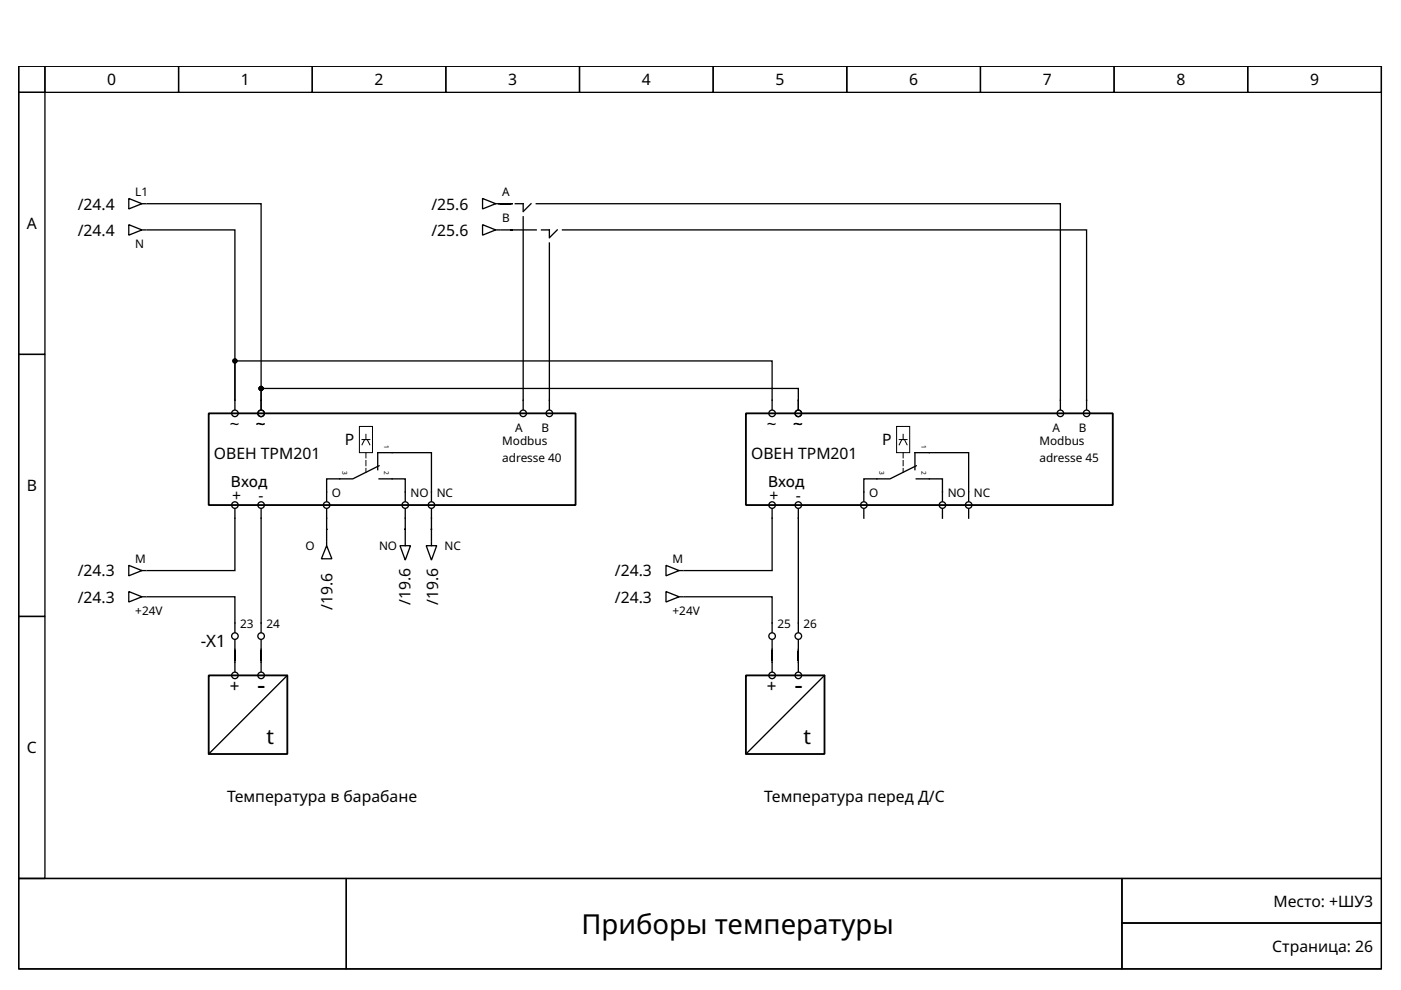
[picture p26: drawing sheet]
<svg xmlns="http://www.w3.org/2000/svg" width="297mm" height="210mm" viewBox="0 0 297 210" stroke-linecap="round" stroke-linejoin="round" font-family="sans-serif">
<defs><g id="words">
<text font-size="5.8" x="123.3" y="198.1">Приборы температуры</text>
<g font-size="5.6">
<text x="54.5" y="147.1">-</text>
<text x="168.4" y="147.1">-</text>
</g>
<g font-size="4.4">
<text x="56.5" y="157.6">t</text>
<text x="170.4" y="157.6">t</text>
</g>
<g font-size="3.6">
<text x="48.7" y="91.3">~</text>
<text x="54.3" y="91.3">~</text>
<text x="162.6" y="91.3">~</text>
<text x="168.1" y="91.3">~</text>
<text x="42.6" y="137.1">-X1</text>
<text x="48.7" y="146.8">+</text>
<text x="162.6" y="146.8">+</text>
</g>
<g font-size="3.3">
<text x="22.7" y="18.1">0</text>
<text x="51.1" y="18.1">1</text>
<text x="79.4" y="18.1">2</text>
<text x="107.7" y="18.1">3</text>
<text x="136.1" y="18.1">4</text>
<text x="164.4" y="18.1">5</text>
<text x="192.8" y="18.1">6</text>
<text x="221.1" y="18.1">7</text>
<text x="249.4" y="18.1">8</text>
<text x="277.8" y="18.1">9</text>
<text x="16.5" y="44.4">/24.4</text>
<text x="91.5" y="44.4">/25.6</text>
<text x="5.7" y="48.6">A</text>
<text x="16.5" y="50">/24.4</text>
<text x="91.5" y="50">/25.6</text>
<text x="73.1" y="94.3">Р</text>
<text x="187" y="94.3">Р</text>
<text x="45.4" y="97.4">ОВЕН ТРМ201</text>
<text x="159.3" y="97.4">ОВЕН ТРМ201</text>
<text x="5.7" y="104.2">B</text>
<text x="49" y="103.2">Вход</text>
<text x="49.3" y="106.3">+</text>
<text x="54.8" y="106.3">-</text>
<text x="162.9" y="103.2">Вход</text>
<text x="163.1" y="106.3">+</text>
<text x="168.7" y="106.3">-</text>
<text x="16.5" y="122.2">/24.3</text>
<text x="130.4" y="122.2">/24.3</text>
<text x="16.5" y="127.8">/24.3</text>
<text x="70.5" y="129.3" transform="rotate(-90 70.5 129.3)">/19.6</text>
<text x="87" y="128.2" transform="rotate(-90 87 128.2)">/19.6</text>
<text x="92.9" y="128.2" transform="rotate(-90 92.9 128.2)">/19.6</text>
<text x="130.4" y="127.8">/24.3</text>
<text x="5.7" y="159.7">C</text>
<text x="48.1" y="170.1">Температура в барабане</text>
<text x="162" y="170.1">Температура перед Д/С</text>
<text x="270" y="192.2">Место: +ШУ3</text>
<text x="269.7" y="201.8">Страница: 26</text>
</g>
<g font-size="2.5">
<text x="28.7" y="41.5">L1</text>
<text x="106.5" y="41.5">A</text>
<text x="106.5" y="47.1">B</text>
<text x="28.7" y="52.6">N</text>
<text x="106.5" y="94.3">Modbus</text>
<text x="109.3" y="91.5">A</text>
<text x="114.8" y="91.5">B</text>
<text x="220.4" y="94.3">Modbus</text>
<text x="223.2" y="91.5">A</text>
<text x="228.7" y="91.5">B</text>
<text x="106.5" y="97.9">adresse 40</text>
<text x="220.4" y="97.9">adresse 45</text>
<text x="70.4" y="105.4">O</text>
<text x="87" y="105.4">NO NC</text>
<text x="184.3" y="105.4">O</text>
<text x="200.9" y="105.4">NO NC</text>
<text x="28.7" y="119.3">M</text>
<text x="64.8" y="116.5">O</text>
<text x="80.4" y="116.5">NO</text>
<text x="94.3" y="116.5">NC</text>
<text x="142.6" y="119.3">M</text>
<text x="28.7" y="130.4">+24V</text>
<text x="142.6" y="130.4">+24V</text>
<text x="50.9" y="133.2">23</text>
<text x="56.5" y="133.2">24</text>
<text x="164.8" y="133.2">25</text>
<text x="170.4" y="133.2">26</text>
</g>
<g font-size="1.4">
<text x="81.5" y="94.3" transform="rotate(90 81.5 94.3)">1</text>
<text x="195.4" y="94.3" transform="rotate(90 195.4 94.3)">1</text>
<text x="72.6" y="99.9" transform="rotate(90 72.6 99.9)">3</text>
<text x="81.5" y="99.9" transform="rotate(90 81.5 99.9)">2</text>
<text x="186.5" y="99.9" transform="rotate(90 186.5 99.9)">3</text>
<text x="195.4" y="99.9" transform="rotate(90 195.4 99.9)">2</text>
</g>
</g></defs>
<g fill="none" stroke="#000" stroke-width=".28">
<path d="M4 14h288.9v172.3h-288.9zM4 14h5.5v5.6h-5.5zM4 19.6h5.5v55.5h-5.5zM9.5 14h28.4v5.6h-28.4zM37.9 14h28.3v5.6h-28.3zM66.2 14h28.3v5.6h-28.3zM94.5 14h28.4v5.6h-28.4zM122.9 14h28.3v5.6h-28.3zM151.2 14h28.3v5.6h-28.3zM179.5 14h28.4v5.6h-28.4zM207.9 14h28.3v5.6h-28.3zM236.2 14h28.3v5.6h-28.3z"/>
<path d="M264.5 14h28.4v5.6h-28.4zM27.3 42.1l2.8 1.1-2.8 1.1zM27.3 47.6l2.8 1.1-2.8 1.2zM30.1 48.7h.8M30.1 43.2h.8M31.2 43.2h24.2v41.7M31.2 48.7h18.6v36.2M102.3 47.6l2.8 1.1-2.8 1.2zM102.3 42.1l2.8 1.1-2.8 1.1zM105.1 48.7h.8M105.1 43.2h.8M106.2 43.2h2.5h-3.1h2.5"/>
<path d="M106.2 48.7h7.5M109.3 43.2h1.6v1.4M110.9 46v40.8M112.6 43.2l-1.7 1.7M113.7 43.2h111.1v43.6M114.8 48.7h1.7v1.4M116.5 51.5v35.3M118.1 48.7l-1.6 1.7M119.3 48.7h111.1v38.1M4 75.1h5.5v55.6h-5.5zM49.8 84.9v-8.4h113.9v10.3M49.8 84.9v1.9"/>
<path d="M55.4 84.9v-2.5h113.9v4.4M55.4 84.9v1.9M80.1 99.6v-3.6h11.4v10.3M80.4 98.8l-5.6 2.7h-5.5v4.8M194 99.6v-3.6h11.4v10.3M194.3 98.8l-5.6 2.7h-5.6v4.8M27.3 119.9l2.8 1.1-2.8 1.1zM49.8 107.9v13.1h-18.6M55.4 107.9v26.1M69.3 115.7l1.1 2.8h-2.3zM69.3 107.9v6.7M69.3 114.9v.8"/>
<path d="M80.4 101.5h5.5v4.8M84.8 115.7h2.2l-1.1 3.1zM85.9 107.9v6.7M85.9 114.9v.8M90.4 115.7h2.2l-1.1 3.1zM91.5 107.9v6.7M91.5 114.9v.8M141.2 119.9l2.8 1.1-2.8 1.1zM163.7 107.9v13.1h-18.6M169.3 107.9v26.1M183.1 107.9v2M194.3 101.5h5.5v4.8"/>
<path d="M199.8 107.9v2M205.4 107.9v2M4 130.7h5.5v55.6h-5.5zM27.3 125.4l2.8 1.1-2.8 1.1zM30.1 121h.8M30.1 126.5h.8M31.2 126.5h18.6v7.5M49.8 135.7v6.7M55.4 135.7v6.7M141.2 125.4l2.8 1.1-2.8 1.1zM144 121h.8M144 126.5h.8"/>
<path d="M145.1 126.5h18.6v7.5M163.7 135.7v6.7M169.3 135.7v6.7M60.9 143.2l-16.7 16.7M174.8 143.2l-16.7 16.7M4 186.3h288.9v19.1h-288.9z"/>
<circle cx="49.8" cy="87.6" r=".69"/>
<circle cx="55.4" cy="87.6" r=".69"/>
<circle cx="110.9" cy="87.6" r=".69"/>
<circle cx="116.5" cy="87.6" r=".69"/>
<circle cx="163.7" cy="87.6" r=".69"/>
<circle cx="169.3" cy="87.6" r=".69"/>
<circle cx="224.8" cy="87.6" r=".69"/>
<circle cx="230.4" cy="87.6" r=".69"/>
<circle cx="49.8" cy="107.1" r=".69"/>
<circle cx="55.4" cy="107.1" r=".69"/>
<circle cx="69.3" cy="107.1" r=".69"/>
<circle cx="85.9" cy="107.1" r=".69"/>
<circle cx="91.5" cy="107.1" r=".69"/>
<circle cx="163.7" cy="107.1" r=".69"/>
<circle cx="169.3" cy="107.1" r=".69"/>
<circle cx="183.1" cy="107.1" r=".69"/>
<circle cx="199.8" cy="107.1" r=".69"/>
<circle cx="205.4" cy="107.1" r=".69"/>
<circle cx="49.8" cy="134.9" r=".69"/>
<circle cx="55.4" cy="134.9" r=".69"/>
<circle cx="163.7" cy="134.9" r=".69"/>
<circle cx="169.3" cy="134.9" r=".69"/>
<circle cx="49.8" cy="143.2" r=".69"/>
<circle cx="55.4" cy="143.2" r=".69"/>
<circle cx="163.7" cy="143.2" r=".69"/>
<circle cx="169.3" cy="143.2" r=".69"/>
</g>
<path d="M76.2 90.4h2.8v5.6h-2.8zM76.8 94.3l.5-1.1h.6l.5 1.1M76.8 93.2h1.6M77.6 92.1v1.1M190.1 90.4h2.8v5.6h-2.8zM190.7 94.3l.5-1.1h.6l.5 1.1M190.7 93.2h1.6M191.5 92.1v1.1M4 186.3h69.4v19.1h-69.4zM73.4 186.3h164.5v19.1h-164.5zM237.9 186.3h55v9.4h-55zM237.9 195.7h55v9.7h-55z" fill="none" stroke="#000" stroke-width=".21"/>
<path d="M44.2 87.6h77.8v19.5h-77.8zM158.1 87.6h77.8v19.5h-77.8zM44.2 143.2h16.7v16.7h-16.7zM158.1 143.2h16.7v16.7h-16.7z" fill="none" stroke="#000" stroke-width=".39"/>
<path d="M77.6 96v4.1M191.5 96v4.1" fill="none" stroke="#000" stroke-width=".21" stroke-dasharray="1.1 .6"/>
<g fill="#000" stroke="#000" stroke-width=".28">
<circle cx="49.8" cy="76.5" r=".42"/>
<circle cx="55.4" cy="82.4" r=".42"/>
</g>
<use href="#words"/>
</svg>
